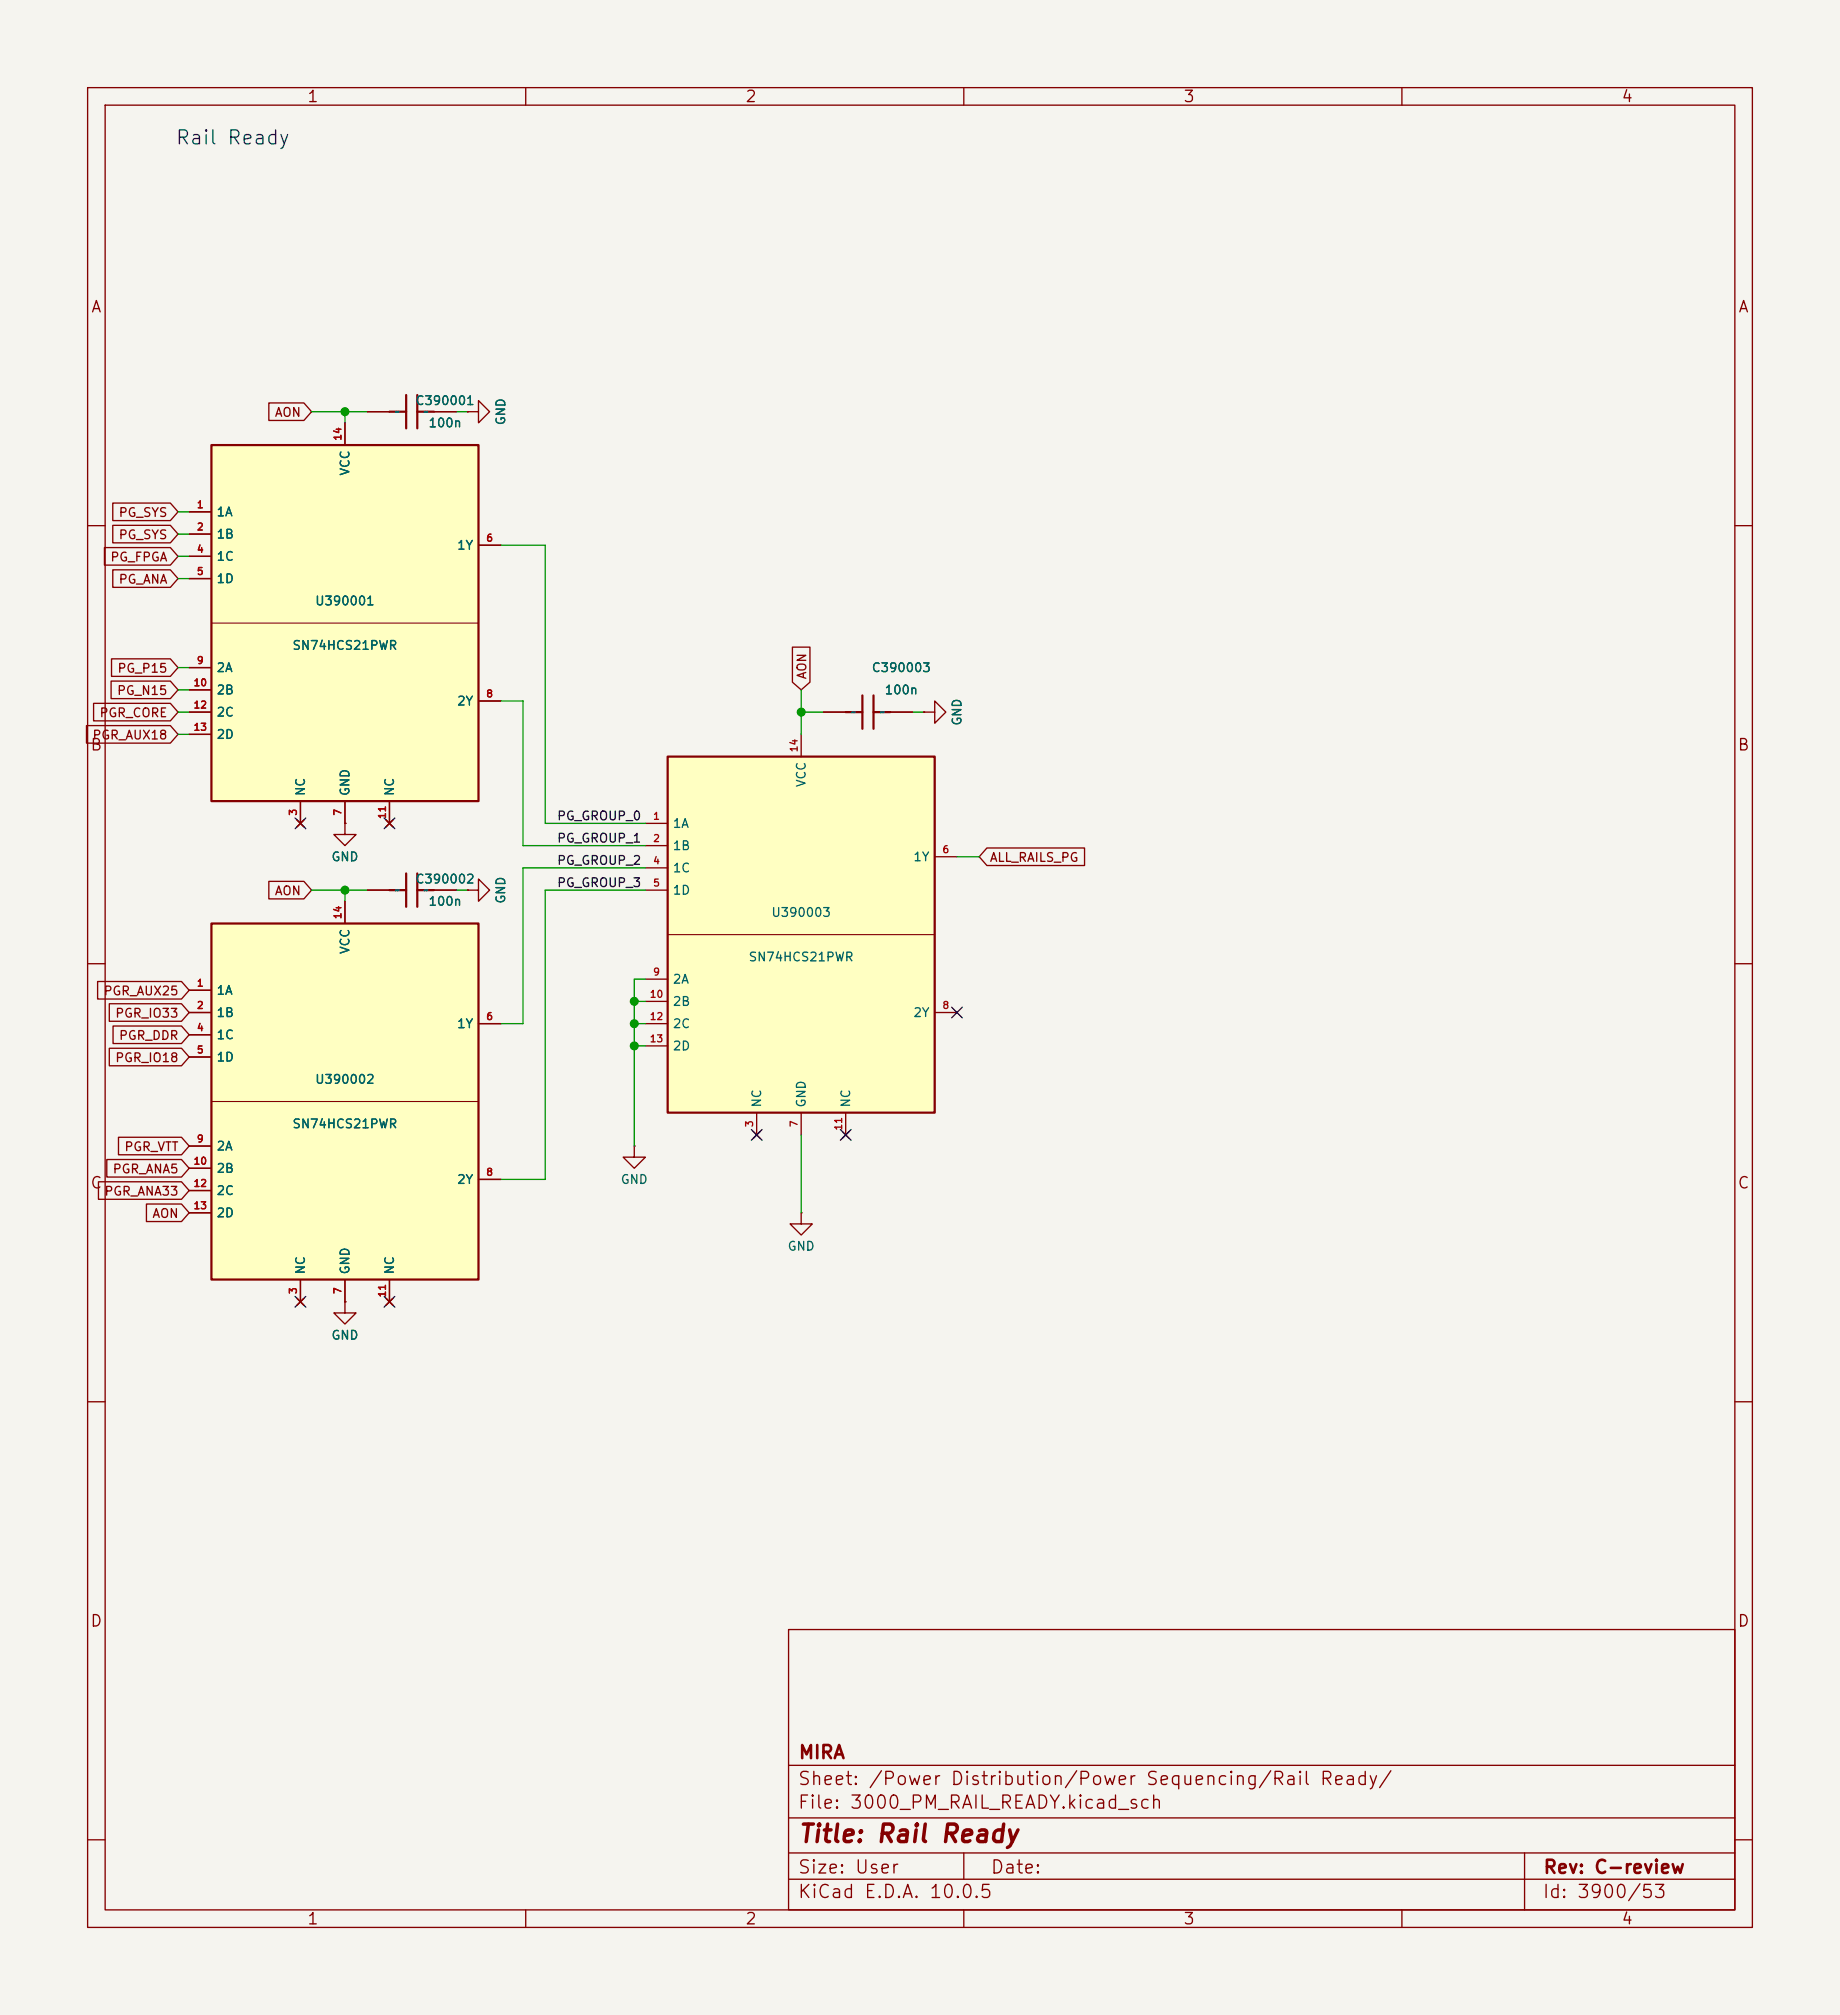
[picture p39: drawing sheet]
<svg xmlns="http://www.w3.org/2000/svg" width="210mm" height="230mm" viewBox="0 0 210 230" stroke-linecap="round" stroke-linejoin="round" font-family="sans-serif">
<defs><g id="words">
<text font-size="2" fill="#840000" x="91" y="210.8">Title: Rail Ready</text>
<text font-size="1.6" fill="#0000c2" x="19.9" y="16.9">Rail Ready</text>
<g font-size="1.5" fill="#840000">
<text x="91" y="201.1">MIRA</text>
<text x="91" y="206.8">File: 3000_PM_RAIL_READY.kicad_sch</text>
<text x="91" y="204.1">Sheet: /Power Distribution/Power Sequencing/Rail Ready/</text>
<text x="91" y="214.2">Size: User</text>
<text x="113" y="214.2">Date:</text>
<text x="176" y="214.2">Rev: C-review</text>
<text x="91" y="217">KiCad E.D.A. 10.0.5</text>
<text x="176" y="217">Id: 3900/53</text>
</g>
<g font-size="1.3" fill="#840000">
<text x="35" y="12">1</text>
<text x="85" y="12">2</text>
<text x="135" y="12">3</text>
<text x="185" y="12">4</text>
<text x="10.3" y="36">A</text>
<text x="198.3" y="36">A</text>
<text x="10.2" y="86">B</text>
<text x="198.2" y="86">B</text>
<text x="10.2" y="136">C</text>
<text x="198.2" y="136">C</text>
<text x="10.2" y="186">D</text>
<text x="198.2" y="186">D</text>
<text x="35" y="220">1</text>
<text x="85" y="220">2</text>
<text x="135" y="220">3</text>
<text x="185" y="220">4</text>
</g>
<g font-size="1" fill="#840000">
<text x="31.3" y="47.8">AON</text>
<text x="13.5" y="59.3">PG_SYS</text>
<text x="12.5" y="64.3">PG_FPGA</text>
<text x="13.5" y="61.8">PG_SYS</text>
<text x="13.5" y="66.9">PG_ANA</text>
<text x="13.3" y="77">PG_P15</text>
<text x="92.3" y="77.6" transform="rotate(-90 92.3 77.6)">AON</text>
<text x="11.3" y="82.1">PGR_CORE</text>
<text x="13.3" y="79.6">PG_N15</text>
<text x="10.5" y="84.7">PGR_AUX18</text>
<text x="112.9" y="98.6">ALL_RAILS_PG</text>
<text x="31.3" y="102.4">AON</text>
<text x="11.7" y="113.9">PGR_AUX25</text>
<text x="13.1" y="116.4">PGR_IO33</text>
<text x="13.5" y="118.9">PGR_DDR</text>
<text x="13.1" y="121.5">PGR_IO18</text>
<text x="14.1" y="131.6">PGR_VTT</text>
<text x="11.8" y="136.7">PGR_ANA33</text>
<text x="12.8" y="134.2">PGR_ANA5</text>
<text x="17.3" y="139.3">AON</text>
</g>
<g font-size="1" fill="#006464">
<text x="47.3" y="46.5">C390001</text>
<text x="48.8" y="49">100n</text>
<text x="57.9" y="48.6" transform="rotate(-90 57.9 48.6)">GND</text>
<text x="24.6" y="59.2">1A</text>
<text x="40.1" y="54.4" transform="rotate(-90 40.1 54.4)">VCC</text>
<text x="24.6" y="61.7">1B</text>
<text x="24.6" y="64.3">1C</text>
<text x="52.1" y="63">1Y</text>
<text x="24.6" y="66.8">1D</text>
<text x="35.9" y="69.3">U390001</text>
<text x="24.6" y="77">2A</text>
<text x="33.3" y="74.4">SN74HCS21PWR</text>
<text x="99.4" y="77">C390003</text>
<text x="24.6" y="79.5">2B</text>
<text x="24.6" y="82">2C</text>
<text x="52.1" y="80.8">2Y</text>
<text x="100.9" y="79.5">100n</text>
<text x="110" y="82.9" transform="rotate(-90 110 82.9)">GND</text>
<text x="24.6" y="84.6">2D</text>
<text x="92.2" y="89.9" transform="rotate(-90 92.2 89.9)">VCC</text>
<text x="35" y="90.9" transform="rotate(-90 35 90.9)">NC</text>
<text x="40.1" y="90.9" transform="rotate(-90 40.1 90.9)">GND</text>
<text x="45.2" y="90.9" transform="rotate(-90 45.2 90.9)">NC</text>
<text x="76.7" y="94.7">1A</text>
<text x="37.7" y="98.6">GND</text>
<text x="47.3" y="101.1">C390002</text>
<text x="76.7" y="97.3">1B</text>
<text x="76.7" y="99.8">1C</text>
<text x="104.2" y="98.6">1Y</text>
<text x="48.8" y="103.6">100n</text>
<text x="57.9" y="103.2" transform="rotate(-90 57.9 103.2)">GND</text>
<text x="76.7" y="102.4">1D</text>
<text x="88" y="104.9">U390003</text>
<text x="24.6" y="113.8">1A</text>
<text x="40.1" y="109" transform="rotate(-90 40.1 109)">VCC</text>
<text x="76.7" y="112.5">2A</text>
<text x="85.4" y="110">SN74HCS21PWR</text>
<text x="24.6" y="116.3">1B</text>
<text x="24.6" y="118.9">1C</text>
<text x="52.1" y="117.6">1Y</text>
<text x="76.7" y="115.1">2B</text>
<text x="76.7" y="117.6">2C</text>
<text x="104.2" y="116.3">2Y</text>
<text x="24.6" y="121.4">1D</text>
<text x="35.9" y="124">U390002</text>
<text x="76.7" y="120.1">2D</text>
<text x="24.6" y="131.6">2A</text>
<text x="33.3" y="129">SN74HCS21PWR</text>
<text x="87.1" y="126.5" transform="rotate(-90 87.1 126.5)">NC</text>
<text x="92.2" y="126.5" transform="rotate(-90 92.2 126.5)">GND</text>
<text x="97.3" y="126.5" transform="rotate(-90 97.3 126.5)">NC</text>
<text x="24.6" y="134.1">2B</text>
<text x="24.6" y="136.7">2C</text>
<text x="52.1" y="135.4">2Y</text>
<text x="70.8" y="135.4">GND</text>
<text x="24.6" y="139.2">2D</text>
<text x="89.8" y="143">GND</text>
<text x="35" y="145.5" transform="rotate(-90 35 145.5)">NC</text>
<text x="40.1" y="145.5" transform="rotate(-90 40.1 145.5)">GND</text>
<text x="45.2" y="145.5" transform="rotate(-90 45.2 145.5)">NC</text>
<text x="37.7" y="153.2">GND</text>
</g>
<g font-size="1" fill="#0f0f0f">
<text x="63.5" y="93.9">PG_GROUP_0</text>
<text x="63.5" y="99">PG_GROUP_2</text>
<text x="63.5" y="96.4">PG_GROUP_1</text>
<text x="63.5" y="101.5">PG_GROUP_3</text>
</g>
<g font-size=".8" fill="#006464">
<text x="45" y="47.6">~</text>
<text x="48.3" y="47.6">~</text>
<text x="97" y="81.9">~</text>
<text x="100.3" y="81.9">~</text>
<text x="45" y="102.2">~</text>
<text x="48.3" y="102.2">~</text>
</g>
<g font-size=".8" fill="#a90000">
<text x="39.2" y="50.4" transform="rotate(-90 39.2 50.4)">14</text>
<text x="22.4" y="58.2">1</text>
<text x="22.4" y="60.7">2</text>
<text x="22.4" y="63.3">4</text>
<text x="22.4" y="65.8">5</text>
<text x="55.4" y="62">6</text>
<text x="22.4" y="76">9</text>
<text x="22" y="78.5">10</text>
<text x="22" y="81.1">12</text>
<text x="22" y="83.6">13</text>
<text x="55.4" y="79.8">8</text>
<text x="91.2" y="85.9" transform="rotate(-90 91.2 85.9)">14</text>
<text x="34.1" y="93.2" transform="rotate(-90 34.1 93.2)">3</text>
<text x="39.2" y="93.2" transform="rotate(-90 39.2 93.2)">7</text>
<text x="44.2" y="93.6" transform="rotate(-90 44.2 93.6)">11</text>
<text x="74.5" y="93.8">1</text>
<text x="74.5" y="96.3">2</text>
<text x="74.5" y="98.8">4</text>
<text x="74.5" y="101.4">5</text>
<text x="107.5" y="97.6">6</text>
<text x="39.2" y="105" transform="rotate(-90 39.2 105)">14</text>
<text x="22.4" y="112.8">1</text>
<text x="74.5" y="111.5">9</text>
<text x="22.4" y="115.4">2</text>
<text x="22.4" y="117.9">4</text>
<text x="55.4" y="116.6">6</text>
<text x="74.1" y="114.1">10</text>
<text x="74.1" y="116.6">12</text>
<text x="74.1" y="119.2">13</text>
<text x="107.5" y="115.4">8</text>
<text x="22.4" y="120.4">5</text>
<text x="22.4" y="130.6">9</text>
<text x="86.1" y="128.7" transform="rotate(-90 86.1 128.7)">3</text>
<text x="91.2" y="128.7" transform="rotate(-90 91.2 128.7)">7</text>
<text x="96.3" y="129.1" transform="rotate(-90 96.3 129.1)">11</text>
<text x="22" y="133.1">10</text>
<text x="22" y="135.7">12</text>
<text x="55.4" y="134.4">8</text>
<text x="22" y="138.2">13</text>
<text x="34.1" y="147.8" transform="rotate(-90 34.1 147.8)">3</text>
<text x="39.2" y="147.8" transform="rotate(-90 39.2 147.8)">7</text>
<text x="44.2" y="148.2" transform="rotate(-90 44.2 148.2)">11</text>
</g>
</g></defs>
<path d="M0 0h210v230h-210z" fill="#f5f4ef" stroke="#f5f4ef" stroke-width=".11"/>
<g fill="none" stroke="#840000" stroke-width=".15">
<path d="M10 10h190v210h-190zM12 12h186v206h-186zM60 10v2M110 10v2M160 10v2M10 60h2M198 60h2M94 81.3h2.5M101.6 81.3h2.5M10 110h2M198 110h2M10 160h2"/>
<path d="M198 160h2M90 186h108v32h-108zM10 210h2M60 218v2M90 214.5h108M90 211.5h108M90 207.5h108M90 201.5h108M110 211.5v3M110 218v2M160 218v2M174 211.5v6.5"/>
<path d="M198 210h2"/>
</g>
<path d="M98.4 79.4v3.8M99.7 79.4v3.8M96.5 81.3h1.9M99.7 81.3h1.9" fill="none" stroke="#840000" stroke-width=".25"/>
<path d="M76.2 86.4h30.5v40.6h-30.5z" fill="#ffffc2"/>
<path d="M46.4 99.7v3.8M47.6 99.7v3.8M76.2 86.4h30.5v40.6h-30.5zM44.4 101.6h2M47.6 101.6h1.9" fill="none" stroke="#840000" stroke-width=".25"/>
<path d="M76.2 106.7h30.5" fill="none" stroke="#840000" stroke-width=".13"/>
<g fill="none" stroke="#840000" stroke-width=".15">
<path d="M73.7 94h2.5M73.7 96.5h2.5M73.7 99.1h2.5M91.4 83.8v2.6M106.7 97.8h2.5M41.9 101.6h2.5M49.5 101.6h2.6M73.7 101.6h2.5M73.7 111.8h2.5M73.7 114.3h2.5M73.7 116.8h2.5M73.7 119.4h2.5"/>
<path d="M106.7 115.6h2.5M86 129.2l.7 .7M86.4 127v2.5M86.7 129.2l-.7 .7M91.4 127v2.5M96.1 129.2l.8 .7M96.5 127v2.5M96.9 129.2l-.8 .7"/>
</g>
<path d="M24.1 50.8h30.5v40.6h-30.5z" fill="#ffffc2"/>
<path d="M24.1 50.8h30.5v40.6h-30.5z" fill="none" stroke="#840000" stroke-width=".25"/>
<path d="M24.1 71.1h30.5" fill="none" stroke="#840000" stroke-width=".13"/>
<g fill="none" stroke="#840000" stroke-width=".15">
<path d="M21.6 58.4h2.5M39.4 48.3v2.5M21.6 61h2.5M21.6 63.5h2.5M21.6 66h2.5M21.6 76.2h2.5M21.6 78.7h2.5M54.6 62.2h2.5M21.6 81.3h2.5M21.6 83.8h2.5M33.9 93.6l.8 .8M34.3 91.4v2.6"/>
<path d="M34.7 93.6l-.8 .8M39.4 91.4v2.6M44.1 93.6l.7 .8M44.4 91.4v2.6M44.8 93.6l-.7 .8M54.6 80h2.5"/>
</g>
<path d="M24.1 105.4h30.5v40.7h-30.5z" fill="#ffffc2"/>
<path d="M44.4 47h2M46.4 45.1v3.8M47.6 47h1.9M47.6 45.1v3.8M24.1 105.4h30.5v40.7h-30.5z" fill="none" stroke="#840000" stroke-width=".25"/>
<path d="M24.1 125.7h30.5" fill="none" stroke="#840000" stroke-width=".13"/>
<g fill="none" stroke="#840000" stroke-width=".15">
<path d="M12.9 57.4h6.5l.9 1-.9 1h-6.5zM12.9 60h6.5l.9 1-.9 1h-6.5zM21.6 58.4h2.5M30.7 46h4l.9 1-.9 1h-4zM39.4 48.3v2.5M41.9 47h2.5M49.5 47h2.6M53.3 47h1.3v-1.3l1.3 1.3-1.3 1.3v-1.3M53.3 47h.1M11.9 62.5h7.5l.9 1-.9 1h-7.5zM12.7 77.7h6.7l.9 1-.9 1h-6.7zM12.7 75.2h6.7l.9 1-.9 1h-6.7z"/>
<path d="M12.9 65h6.5l.9 1-.9 1h-6.5zM21.6 61h2.5M21.6 63.5h2.5M21.6 66h2.5M21.6 76.2h2.5M21.6 78.7h2.5M54.6 62.2h2.5M90.4 73.9h2v4l-1 .8-1-.8zM9.9 82.8h9.5l.9 1-.9 1h-9.5zM10.7 80.3h8.7l.9 1-.9 1h-8.7zM21.6 81.3h2.5M21.6 83.8h2.5"/>
<path d="M33.9 93.6l.8 .8M34.3 91.4v2.6M34.7 93.6l-.8 .8M39.4 94v1.3h1.2l-1.2 1.2-1.3-1.2h1.3M39.4 94h.1M39.4 91.4v2.6M44.1 93.6l.7 .8M44.4 91.4v2.6M44.8 93.6l-.7 .8M54.6 80h2.5M94 81.3h2.5M101.6 81.3h2.5"/>
<path d="M105.4 81.3h1.3v-1.3l1.2 1.3-1.2 1.3v-1.3M105.4 81.3h.1M112.6 96.8h11.2v2h-11.2l-.8-1zM11.1 112h9.6l.9 1-.9 1h-9.6zM12.5 114.6h8.2l.9 1-.9 1h-8.2zM12.5 119.7h8.2l.9 1-.9 1h-8.2zM12.9 117.1h7.8l.9 1-.9 1h-7.8zM21.6 113h2.5M21.6 115.6h2.5M21.6 118.1h2.5M30.7 100.6h4l.9 1-.9 1h-4zM39.4 102.9v2.5"/>
<path d="M41.9 101.6h2.5M49.5 101.6h2.6M53.3 101.6h1.3v-1.3l1.3 1.3-1.3 1.3v-1.3M53.3 101.6h.1M54.6 116.8h2.5M11.2 134.9h9.5l.9 1-.9 1h-9.5zM12.2 132.4h8.5l.9 1-.9 1h-8.5zM13.5 129.8h7.2l.9 1-.9 1h-7.2zM16.7 137.4h4l.9 1-.9 1h-4zM21.6 120.7h2.5M21.6 130.8h2.5M21.6 133.4h2.5"/>
<path d="M21.6 135.9h2.5M21.6 138.4h2.5M54.6 134.6h2.5M72.4 130.8v1.3h1.3l-1.3 1.3-1.3-1.3h1.3M72.4 130.8h.1M91.4 138.4v1.3h1.3l-1.3 1.3-1.2-1.3h1.2M91.4 138.4h.1M33.9 148.2l.8 .8M34.3 146.1v2.5M34.7 148.2l-.8 .8M39.4 148.6v1.3h1.2l-1.2 1.2-1.3-1.2h1.3M39.4 148.6h.1"/>
<path d="M39.4 146.1v2.5M44.1 148.2l.7 .8M44.4 146.1v2.5M44.8 148.2l-.7 .8"/>
</g>
<g fill="none" stroke="#009600" stroke-width=".15">
<path d="M20.3 58.4h1.3M35.6 47h6.3M39.4 47v1.3M52.1 47h1.2M20.3 76.2h1.3M20.3 78.7h1.3M20.3 66h1.3M20.3 63.5h1.3M20.3 61h1.3M57.1 62.2h5.1v31.8h11.5M91.4 78.7v5.1M20.3 81.3h1.3"/>
<path d="M20.3 83.8h1.3M57.1 80h2.6v16.5h14M73.7 99.1h-14v17.7h-2.6M91.4 81.3h2.6M104.1 81.3h1.3M109.2 97.8h2.6M35.6 101.6h6.3M39.4 101.6v1.3M52.1 101.6h1.2M72.4 116.8h1.3M72.4 114.3h1.3M72.4 119.4h1.3"/>
<path d="M73.7 101.6h-11.5v33h-5.1M73.7 111.8h-1.3v19M91.4 129.5v8.9"/>
</g>
<g fill="none" stroke="#000084" stroke-width=".15">
<path d="M33.7 93.4l1.2 1.2M34.9 93.4l-1.2 1.2M43.8 93.4l1.3 1.2M45.1 93.4l-1.3 1.2M108.6 115l1.2 1.2M109.8 115l-1.2 1.2M85.8 128.9l1.2 1.3M87 128.9l-1.2 1.3M95.9 128.9l1.2 1.3M97.1 128.9l-1.2 1.3M33.7 148l1.2 1.2M34.9 148l-1.2 1.2"/>
<path d="M43.8 148l1.3 1.2M45.1 148l-1.3 1.2"/>
</g>
<g fill="#009600" stroke="#009600" stroke-width=".11">
<circle cx="39.4" cy="101.6" r=".46"/>
<circle cx="39.4" cy="47" r=".46"/>
<circle cx="72.4" cy="119.4" r=".46"/>
<circle cx="72.4" cy="116.8" r=".46"/>
<circle cx="72.4" cy="114.3" r=".46"/>
<circle cx="91.4" cy="81.3" r=".46"/>
</g>
<use href="#words"/>
</svg>
